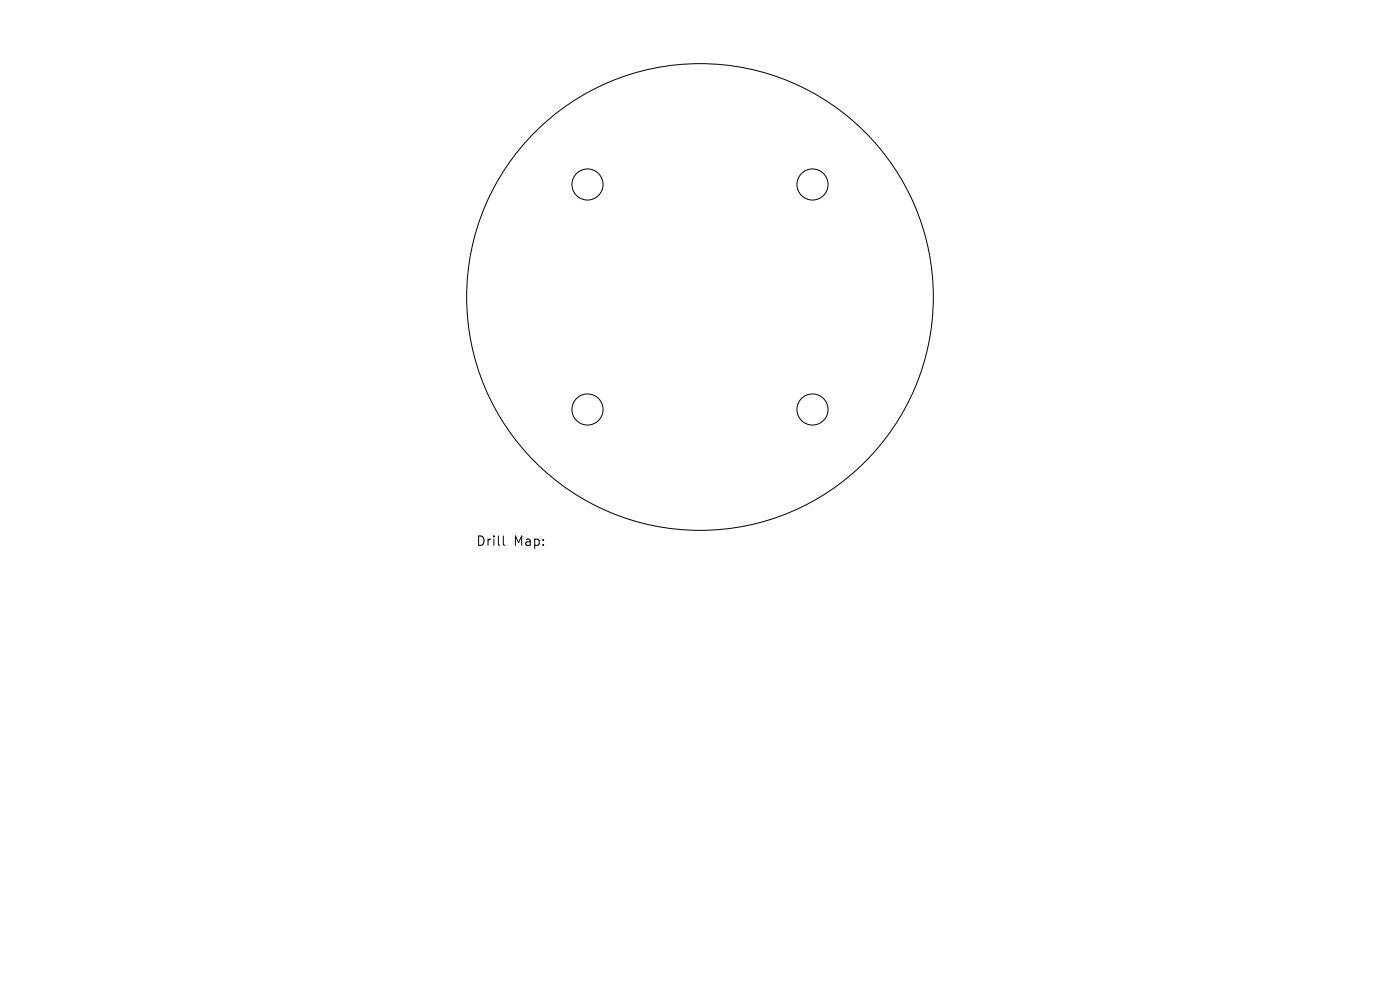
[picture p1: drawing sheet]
<svg xmlns="http://www.w3.org/2000/svg" width="297mm" height="210mm" viewBox="0 0 297 210" stroke-linecap="round" stroke-linejoin="round" font-family="sans-serif">
<defs><g id="words">
<g font-size="2.8">
<text x="100.9" y="116.1">Drill</text>
<text x="108.9" y="116.1">Map:</text>
</g>
</g></defs>
<g fill="none" stroke="#000" stroke-width=".21">
<path d="M106.8 113.7v1.7l.3 .3"/>
<circle cx="124.6" cy="39.1" r="3.3"/>
<circle cx="172.4" cy="39.1" r="3.3"/>
<circle cx="148.5" cy="63" r="49.5"/>
<circle cx="124.6" cy="86.9" r="3.3"/>
<circle cx="172.4" cy="86.9" r="3.3"/>
</g>
<use href="#words"/>
</svg>
